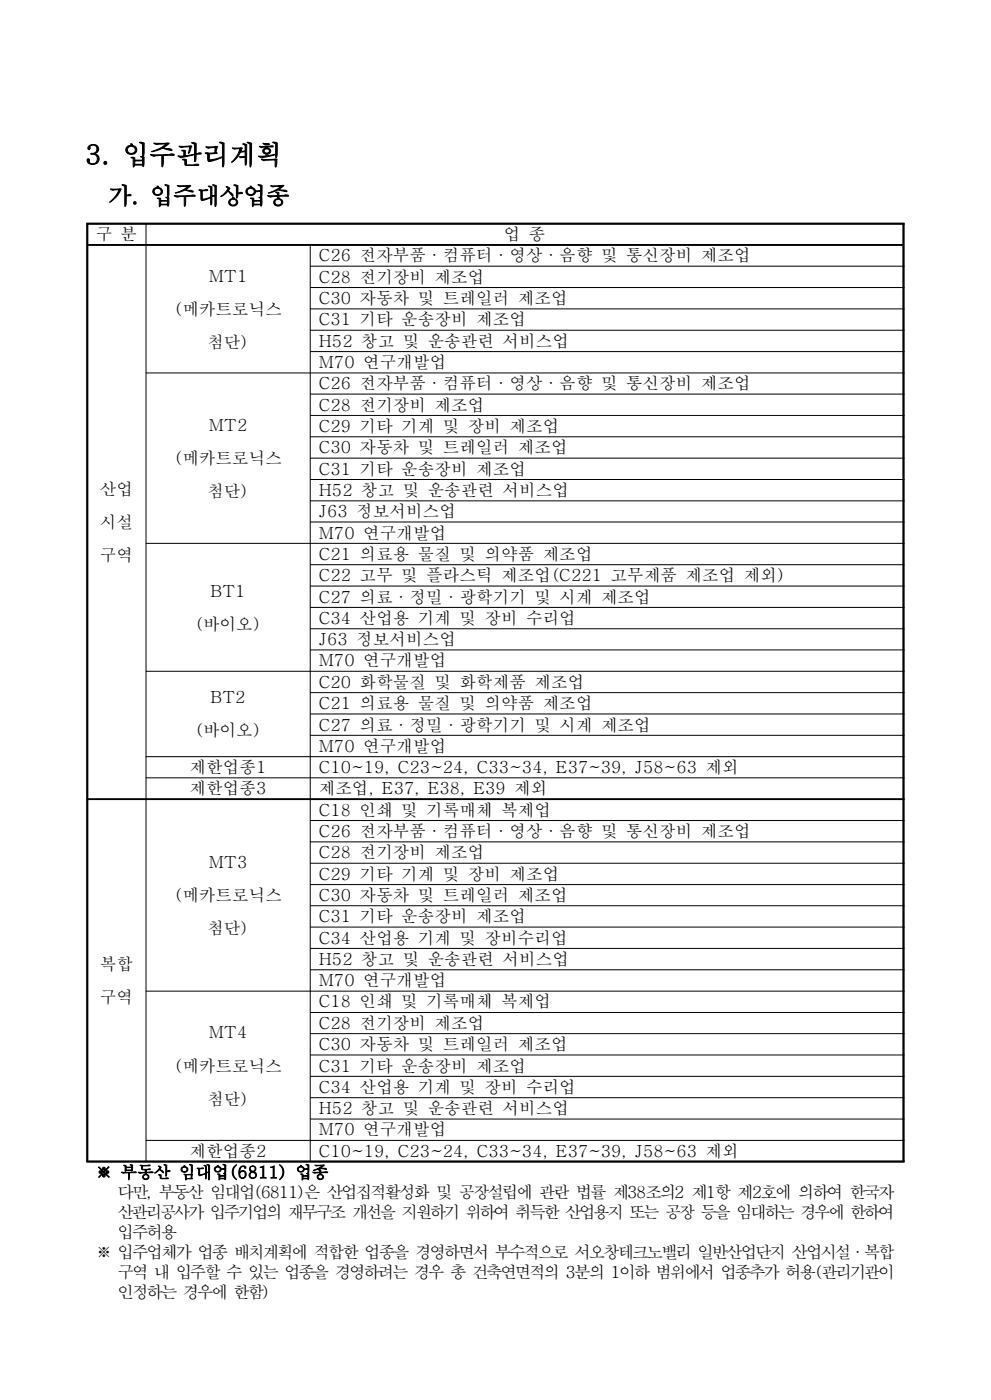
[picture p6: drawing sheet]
<svg xmlns="http://www.w3.org/2000/svg" width="210mm" height="297mm" viewBox="0 0 210 297" stroke-linecap="round" stroke-linejoin="round" font-family="sans-serif">
<defs><g id="words">
<text font-size="5.6" x="18" y="34.8">3. 입주관리계획</text>
<text font-size="4.9" x="22.9" y="43.2">가. 입주대상업종</text>
<g font-size="3.5">
<text x="20.3" y="50.9">구 분</text>
<text x="106.7" y="50.9">업 종</text>
<text x="44.2" y="59.7">MT1</text>
<text x="67.5" y="55.4">C26 전자부품·컴퓨터·영상·음향 및 통신장비 제조업</text>
<text x="67.5" y="59.9">C28 전기장비 제조업</text>
<text x="67.5" y="64.4">C30 자동차 및 트레일러 제조업</text>
<text x="36.9" y="66.7">(메카트로닉스</text>
<text x="67.5" y="69">C31 기타 운송장비 제조업</text>
<text x="43.9" y="73.7">첨단)</text>
<text x="67.5" y="73.5">H52 창고 및 운송관련 서비스업</text>
<text x="67.5" y="78">M70 연구개발업</text>
<text x="67.5" y="82.5">C26 전자부품·컴퓨터·영상·음향 및 통신장비 제조업</text>
<text x="67.5" y="87">C28 전기장비 제조업</text>
<text x="44.2" y="91.3">MT2</text>
<text x="67.5" y="91.6">C29 기타 기계 및 장비 제조업</text>
<text x="36.9" y="98.3">(메카트로닉스</text>
<text x="67.5" y="96.1">C30 자동차 및 트레일러 제조업</text>
<text x="67.5" y="100.6">C31 기타 운송장비 제조업</text>
<text x="21.2" y="104.8">산업</text>
<text x="43.9" y="105.4">첨단)</text>
<text x="67.5" y="105.1">H52 창고 및 운송관련 서비스업</text>
<text x="21.2" y="111.9">시설</text>
<text x="67.5" y="109.6">J63 정보서비스업</text>
<text x="21.2" y="118.9">구역</text>
<text x="67.5" y="114.1">M70 연구개발업</text>
<text x="67.5" y="118.7">C21 의료용 물질 및 의약품 제조업</text>
<text x="67.5" y="123.2">C22 고무 및 플라스틱 제조업(C221 고무제품 제조업 제외)</text>
<text x="44.6" y="126.4">BT1</text>
<text x="67.5" y="127.7">C27 의료·정밀·광학기기 및 시계 제조업</text>
<text x="41.3" y="133.5">(바이오)</text>
<text x="67.5" y="132.2">C34 산업용 기계 및 장비 수리업</text>
<text x="67.5" y="136.7">J63 정보서비스업</text>
<text x="67.5" y="141.2">M70 연구개발업</text>
<text x="44.6" y="149">BT2</text>
<text x="67.5" y="145.8">C20 화학물질 및 화학제품 제조업</text>
<text x="67.5" y="150.3">C21 의료용 물질 및 의약품 제조업</text>
<text x="67.5" y="154.8">C27 의료·정밀·광학기기 및 시계 제조업</text>
<text x="41.3" y="156">(바이오)</text>
<text x="67.5" y="159.3">M70 연구개발업</text>
<text x="40.2" y="163.8">제한업종1</text>
<text x="67.5" y="163.8">C10~19, C23~24, C33~34, E37~39, J58~63 제외</text>
<text x="40.2" y="168.3">제한업종3</text>
<text x="67.5" y="168.3">제조업, E37, E38, E39 제외</text>
<text x="67.5" y="172.9">C18 인쇄 및 기록매체 복제업</text>
<text x="67.5" y="177.4">C26 전자부품·컴퓨터·영상·음향 및 통신장비 제조업</text>
<text x="44.2" y="183.9">MT3</text>
<text x="67.5" y="181.9">C28 전기장비 제조업</text>
<text x="36.9" y="190.9">(메카트로닉스</text>
<text x="67.5" y="186.4">C29 기타 기계 및 장비 제조업</text>
<text x="67.5" y="190.9">C30 자동차 및 트레일러 제조업</text>
<text x="43.9" y="198">첨단)</text>
<text x="67.5" y="195.5">C31 기타 운송장비 제조업</text>
<text x="67.5" y="200">C34 산업용 기계 및 장비수리업</text>
<text x="21.2" y="205.5">복합</text>
<text x="67.5" y="204.5">H52 창고 및 운송관련 서비스업</text>
<text x="67.5" y="209">M70 연구개발업</text>
<text x="21.2" y="212.5">구역</text>
<text x="67.5" y="213.5">C18 인쇄 및 기록매체 복제업</text>
<text x="44.2" y="220">MT4</text>
<text x="67.5" y="218">C28 전기장비 제조업</text>
<text x="36.9" y="227.1">(메카트로닉스</text>
<text x="67.5" y="222.6">C30 자동차 및 트레일러 제조업</text>
<text x="67.5" y="227.1">C31 기타 운송장비 제조업</text>
<text x="67.5" y="231.6">C34 산업용 기계 및 장비 수리업</text>
<text x="43.9" y="234.1">첨단)</text>
<text x="67.5" y="236.1">H52 창고 및 운송관련 서비스업</text>
<text x="40.2" y="245.1">제한업종2</text>
<text x="67.5" y="240.6">M70 연구개발업</text>
<text x="67.5" y="245.1">C10~19, C23~24, C33~34, E37~39, J58~63 제외</text>
<text x="20.3" y="249.7">※ 부동산 임대업(6811) 업종</text>
<text x="24.9" y="253.9">다만, 부동산 임대업(6811)은 산업집적활성화 및 공장설립에 관란 법률 제38조의2 제1항 제2호에 의하여 한국자</text>
<text x="24.9" y="258.1">산관리공사가 입주기업의 재무구조 개선을 지원하기 위하여 취득한 산업용지 또는 공장 등을 임대하는 경우에 한하여</text>
<text x="24.9" y="262.3">입주허용</text>
<text x="20.3" y="266.6">※ 입주업체가 업종 배치계획에 적합한 업종을 경영하면서 부수적으로 서오창테크노밸리 일반산업단지 산업시설·복합</text>
<text x="24.9" y="270.8">구역 내 입주할 수 있는 업종을 경영하려는 경우 총 건축연면적의 3분의 1이하 범위에서 업종추가 허용(관리기관이</text>
<text x="24.9" y="275">인정하는 경우에 한함)</text>
</g>
</g></defs>
<g fill="none" stroke="#000" stroke-width=".21">
<path d="M18.7 51.8h172.5M18.7 52h172.5M30.9 47.4v198.8M65.7 56.4h125.9M65.7 52v194.2M30.9 79h160.7M65.7 60.9h125.9M65.7 65.5h125.9M65.7 70h125.9M65.7 74.5h125.9M65.7 83.5h125.9M65.7 88h125.9"/>
<path d="M65.7 92.6h125.9M65.7 97.1h125.9M30.9 115.1h160.7M65.7 101.6h125.9M65.7 106.1h125.9M65.7 110.6h125.9M65.7 119.7h125.9M65.7 124.2h125.9M65.7 128.7h125.9M65.7 133.2h125.9M65.7 137.7h125.9M30.9 142.3h160.7"/>
<path d="M65.7 146.8h125.9M65.7 151.3h125.9M65.7 155.8h125.9M18.3 169.4h173.3M30.9 160.4h160.7M30.9 164.8h160.7M65.7 173.9h125.9M65.7 178.4h125.9M65.7 182.9h125.9M65.7 187.5h125.9M65.7 191.9h125.9M65.7 196.5h125.9"/>
<path d="M30.9 210h160.7M65.7 201h125.9M65.7 205.5h125.9M65.7 214.6h125.9M65.7 219h125.9M65.7 223.6h125.9M65.7 228.1h125.9M65.7 232.6h125.9M65.7 237.1h125.9M30.9 241.7h160.7"/>
</g>
<path d="M18.3 47.4h173.3M18.5 47.4v198.8M191.4 47.4v198.8M18.3 169.4h173.3M18.3 246.2h173.3" fill="none" stroke="#000" stroke-width=".38"/>
<use href="#words"/>
</svg>
